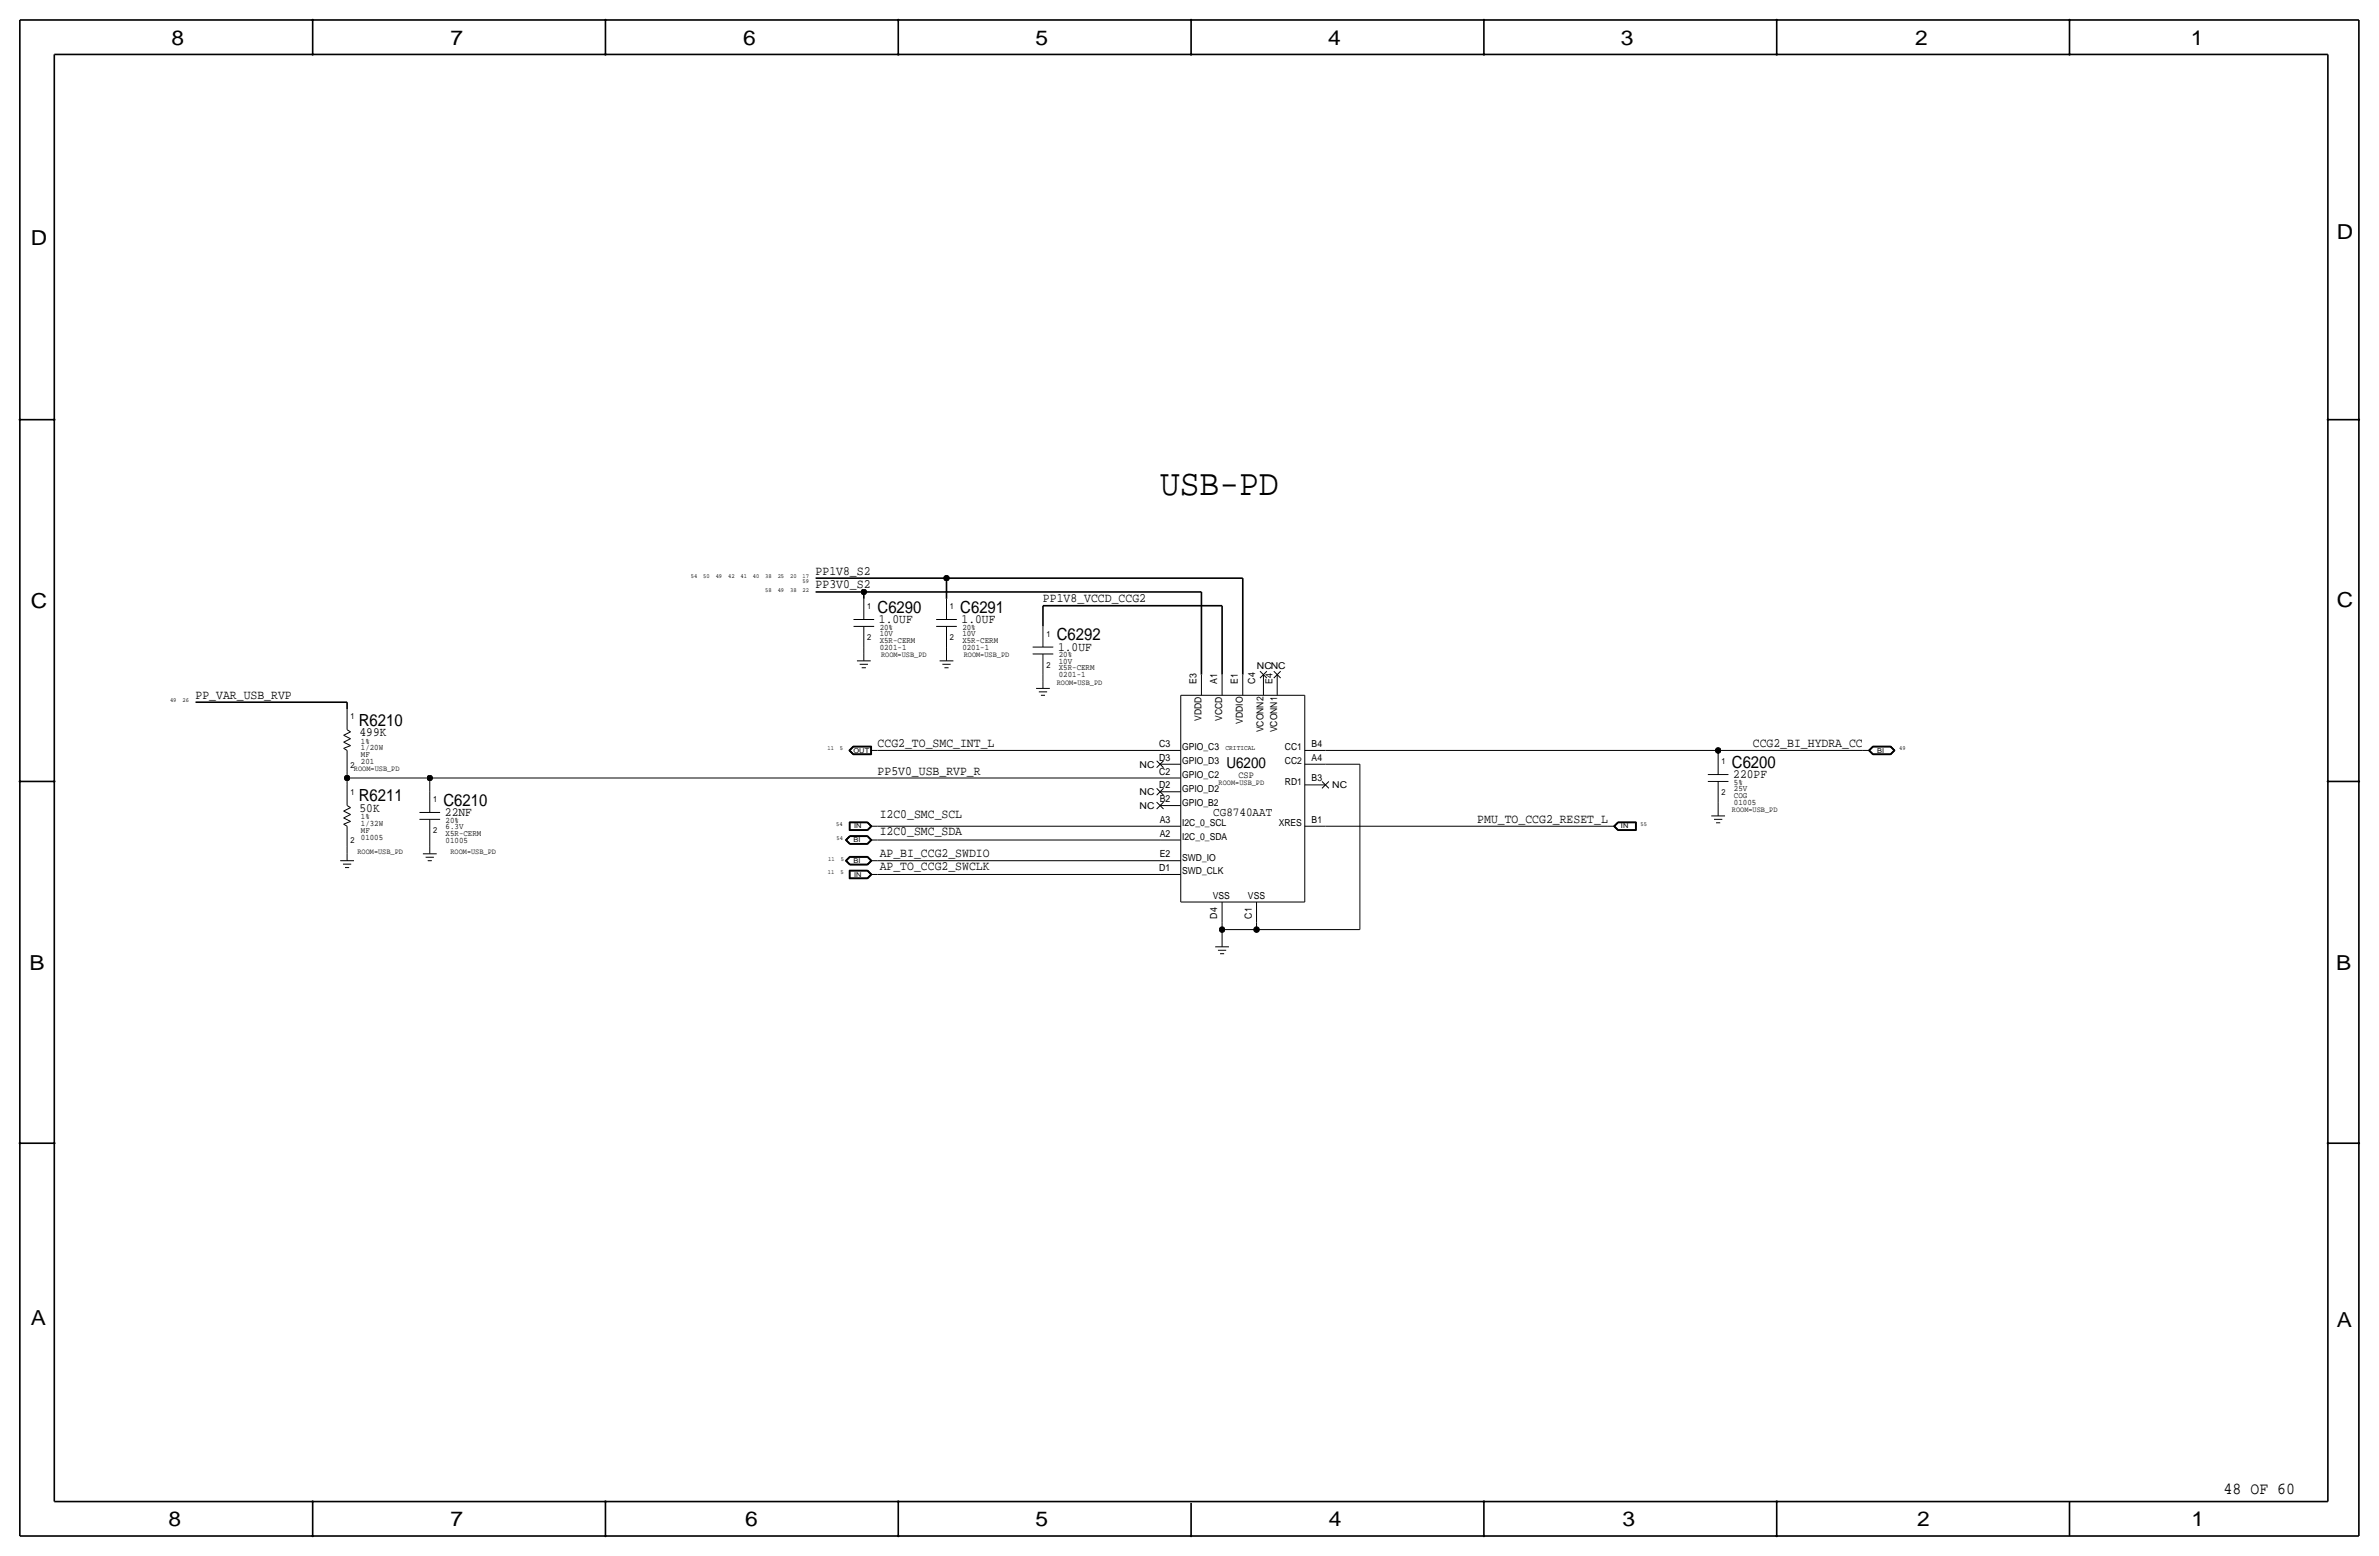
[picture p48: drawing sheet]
<svg xmlns="http://www.w3.org/2000/svg" width="877mm" height="574mm" viewBox="0 0 877 574" stroke-linecap="round" stroke-linejoin="round" font-family="sans-serif">
<defs><g id="words">
<text font-size="13.6" x="427.7" y="182.6">USB-PD</text>
<g font-size="7.6">
<text x="63.2" y="16.5">8</text>
<text x="166.1" y="16.5">7</text>
<text x="274" y="16.5">6</text>
<text x="381.7" y="16.5">5</text>
<text x="489.7" y="16.5">4</text>
<text x="597.6" y="16.5">3</text>
<text x="706.1" y="16.5">2</text>
<text x="807.7" y="16.5">1</text>
<text x="861.5" y="88.1">D</text>
<text x="11.4" y="90.4">D</text>
<text x="11.4" y="224.3">C</text>
<text x="861.5" y="223.8">C</text>
<text x="10.8" y="357.6">B</text>
<text x="861.3" y="357.4">B</text>
<text x="11.3" y="488.4">A</text>
<text x="861.5" y="489.2">A</text>
<text x="62.2" y="562.6">8</text>
<text x="166" y="562.6">7</text>
<text x="274.8" y="562.6">6</text>
<text x="381.7" y="562.6">5</text>
<text x="489.9" y="562.6">4</text>
<text x="598.1" y="562.6">3</text>
<text x="706.8" y="562.6">2</text>
<text x="807.9" y="562.6">1</text>
</g>
<g font-size="6.2">
<text x="323.5" y="225.8">C6290</text>
<text x="354" y="225.8">C6291</text>
<text x="389.6" y="236">C6292</text>
<text x="132.3" y="267.5">R6210</text>
<text x="638.5" y="283">C6200</text>
<text x="132.3" y="295.4">R6211</text>
<text x="163.5" y="296.9">C6210</text>
<text x="819.7" y="550.8">48 OF 60</text>
</g>
<text font-size="5.6" x="452.1" y="283">U6200</text>
<g font-size="4.7">
<text x="300.7" y="211.8">PP1V8_S2</text>
<text x="300.7" y="216.9">PP3V0_S2</text>
<text x="384.5" y="222">PP1V8_VCCD_CCG2</text>
<text x="324.1" y="229.6">1.0UF</text>
<text x="354.5" y="229.6">1.0UF</text>
<text x="390.1" y="239.8">1.0UF</text>
<text x="72.1" y="257.6">PP_VAR_USB_RVP</text>
<text x="132.5" y="271.3">499K</text>
<text x="323.5" y="275.3">CCG2_TO_SMC_INT_L</text>
<text x="646.2" y="275.3">CCG2_BI_HYDRA_CC</text>
<text x="323.5" y="285.5">PP5V0_USB_RVP_R</text>
<text x="639" y="286.8">220PF</text>
<text x="132.5" y="299.2">50K</text>
<text x="164" y="300.7">22NF</text>
<text x="324.3" y="301.5">I2C0_SMC_SCL</text>
<text x="544.6" y="303.3">PMU_TO_CCG2_RESET_L</text>
<text x="324.3" y="307.8">I2C0_SMC_SDA</text>
<text x="324.3" y="316">AP_BI_CCG2_SWDIO</text>
<text x="324.3" y="320.5">AP_TO_CCG2_SWCLK</text>
</g>
<text font-size="4.5" x="447.3" y="300.7">CG8740AAT</text>
<g font-size="3.6">
<text x="441.1" y="252" transform="rotate(-90 441.1 252)">E3</text>
<text x="448.8" y="252" transform="rotate(-90 448.8 252)">A1</text>
<text x="456.4" y="252" transform="rotate(-90 456.4 252)">E1</text>
<text x="462.7" y="252" transform="rotate(-90 462.7 252)">C4</text>
<text x="469.1" y="252" transform="rotate(-90 469.1 252)">E4</text>
<text x="427.4" y="275.3">C3</text>
<text x="427.4" y="280.4">D3</text>
<text x="427.4" y="285.5">C2</text>
<text x="427.4" y="290.6">D2</text>
<text x="427.6" y="295.7">B2</text>
<text x="427.6" y="303.3">A3</text>
<text x="427.6" y="308.4">A2</text>
<text x="427.6" y="316">E2</text>
<text x="427.4" y="321.1">D1</text>
<text x="448.8" y="338.6" transform="rotate(-90 448.8 338.6)">D4</text>
<text x="461.5" y="338.6" transform="rotate(-90 461.5 338.6)">C1</text>
</g>
<g font-size="3.5">
<text x="463.4" y="246.6">NCNC</text>
<text x="442.9" y="265.7" transform="rotate(-90 442.9 265.7)">VDDD</text>
<text x="450.5" y="265.7" transform="rotate(-90 450.5 265.7)">VCCD</text>
<text x="458.2" y="266.8" transform="rotate(-90 458.2 266.8)">VDDIO</text>
<text x="465.8" y="269.9" transform="rotate(-90 465.8 269.9)">VCONN2</text>
<text x="470.9" y="269.9" transform="rotate(-90 470.9 269.9)">VCONN1</text>
<text x="483.6" y="275.3">B4</text>
<text x="435.8" y="276.6">GPIO_C3</text>
<text x="435.8" y="281.7">GPIO_D3</text>
<text x="473.7" y="281.7">CC2</text>
<text x="473.7" y="276.6">CC1</text>
<text x="483.6" y="280.4">A4</text>
<text x="420.1" y="283">NC</text>
<text x="435.8" y="286.8">GPIO_C2</text>
<text x="456.6" y="286.8">CSP</text>
<text x="420.1" y="293.1">NC</text>
<text x="435.8" y="291.9">GPIO_D2</text>
<text x="473.7" y="289.3">RD1</text>
<text x="483.6" y="288">B3</text>
<text x="491.2" y="290.6">NC</text>
<text x="420.1" y="298.2">NC</text>
<text x="435.8" y="296.9">GPIO_B2</text>
<text x="435.8" y="304.6">I2C_0_SCL</text>
<text x="471.4" y="304.5">XRES</text>
<text x="483.6" y="303.3">B1</text>
<text x="435.8" y="309.6">I2C_0_SDA</text>
<text x="435.8" y="317.3">SWD_IO</text>
<text x="435.8" y="322.3">SWD_CLK</text>
<text x="447.1" y="331.5">VSS</text>
<text x="460.1" y="331.5">VSS</text>
</g>
<g font-size="3.1">
<text x="319.7" y="224.5">1</text>
<text x="350.2" y="224.5">1</text>
<text x="324.3" y="232.2">20%</text>
<text x="354.8" y="232.2">20%</text>
<text x="319.7" y="236">2</text>
<text x="324.3" y="239.5">0201-1</text>
<text x="324.3" y="237">X5R-CERM</text>
<text x="324.3" y="234.4">10V</text>
<text x="350.2" y="236">2</text>
<text x="354.8" y="237">X5R-CERM</text>
<text x="354.8" y="234.4">10V</text>
<text x="354.8" y="239.5">0201-1</text>
<text x="385.8" y="234.7">1</text>
<text x="390.3" y="244.6">10V</text>
<text x="390.3" y="242.3">20%</text>
<text x="385.8" y="246.1">2</text>
<text x="390.3" y="249.7">0201-1</text>
<text x="390.3" y="247.1">X5R-CERM</text>
<text x="129.2" y="265.2">1</text>
<text x="133" y="274.1">1%</text>
<text x="133" y="276.6">1/20W</text>
<text x="133" y="279.1">MF</text>
<text x="133" y="281.7">201</text>
<text x="634.7" y="281.7">1</text>
<text x="129.2" y="283">2</text>
<text x="129.2" y="293.1">1</text>
<text x="634.7" y="293.1">2</text>
<text x="639.3" y="291.6">25V</text>
<text x="639.3" y="289.3">5%</text>
<text x="159.7" y="295.7">1</text>
<text x="639.3" y="294.1">COG</text>
<text x="639.3" y="296.7">01005</text>
<text x="133" y="302">1%</text>
<text x="133" y="304.5">1/32W</text>
<text x="164.3" y="303.3">20%</text>
<text x="164.3" y="305.6">6.3V</text>
<text x="129.2" y="310.9">2</text>
<text x="133" y="307.1">MF</text>
<text x="133" y="309.6">01005</text>
<text x="159.7" y="307.1">2</text>
<text x="164.3" y="308.1">X5R-CERM</text>
<text x="164.3" y="310.6">01005</text>
</g>
<g font-size="2.9">
<text x="324.8" y="242.3">ROOM=USB_PD</text>
<text x="355.3" y="242.3">ROOM=USB_PD</text>
<text x="389.6" y="252.5">ROOM=USB_PD</text>
<text x="130.5" y="284.2">ROOM=USB_PD</text>
<text x="449.3" y="289.3">ROOM=USB_PD</text>
<text x="638.5" y="299.5">ROOM=USB_PD</text>
<text x="131.8" y="314.7">ROOM=USB_PD</text>
<text x="166.1" y="314.7">ROOM=USB_PD</text>
</g>
<text font-size="2.6" x="451.8" y="276.6">CRITICAL</text>
<g font-size="2.5">
<text x="314.7" y="277.4">OUT</text>
<text x="692.1" y="277.4">BI</text>
<text x="314.9" y="305.3">IN</text>
<text x="597.6" y="305.3">IN</text>
<text x="314.7" y="310.4">BI</text>
<text x="314.7" y="318">BI</text>
<text x="314.9" y="323.1">IN</text>
</g>
<g font-size="2.3">
<text x="254.7" y="213.1">54</text>
<text x="259.3" y="213.1">50</text>
<text x="263.9" y="213.1">49</text>
<text x="268.4" y="213.1">42</text>
<text x="273" y="213.1">41</text>
<text x="277.6" y="213.1">40</text>
<text x="282.1" y="213.1">38</text>
<text x="286.7" y="213.1">25</text>
<text x="291.3" y="213.1">20</text>
<text x="295.9" y="214.9">59</text>
<text x="295.9" y="213.1">17</text>
<text x="282.1" y="218.2">58</text>
<text x="286.7" y="218.2">49</text>
<text x="291.3" y="218.2">38</text>
<text x="295.9" y="218.2">22</text>
<text x="62.7" y="258.8">49</text>
<text x="67.3" y="258.8">26</text>
<text x="305.1" y="276.6">11</text>
<text x="309.7" y="276.6">5</text>
<text x="700.2" y="276.6">49</text>
<text x="308.3" y="304.5">54</text>
<text x="604.8" y="304.5">55</text>
<text x="308.4" y="309.6">54</text>
<text x="305.4" y="317.2">11</text>
<text x="309.9" y="317.2">5</text>
<text x="305.3" y="322.3">11</text>
<text x="309.8" y="322.3">5</text>
</g>
</g></defs>
<g fill="none" stroke="#000" stroke-width=".37">
<path d="M314.7 228.3h7.6zM314.7 230.9h7.6zM318.5 238.5v2.5zM318.5 220.7v7.6zM318.5 230.9v7.6zM345.1 230.9h7.7zM345.1 228.3h7.7zM348.9 238.5v2.5zM348.9 220.7v7.6zM348.9 230.9v7.6zM380.7 238.5h7.6zM384.5 230.9v7.6z"/>
<path d="M315.9 243.6h5.1zM316.9 244.9h3.1zM317.7 246.1h1.5zM318.5 241v2.6zM346.4 243.6h5.1zM347.4 244.9h3.1zM348.2 246.1h1.5zM348.9 241v2.6zM380.7 241h7.6zM382 253.7h5zM383 255h3zM383.7 256.3h1.6z"/>
<path d="M384.5 248.7v2.5zM384.5 251.2v2.5zM384.5 241v7.7zM435.3 256.3h45.7zM435.3 256.3v76.2zM442.9 248.7v7.6zM450.5 248.7v7.6zM458.2 248.7v7.6zM464.5 249.9l2.6-2.5zM464.5 247.4l2.6 2.5zM465.8 248.7v7.6zM469.6 249.9l2.5-2.5z"/>
<path d="M469.6 247.4l2.5 2.5zM470.9 248.7v7.6zM481 256.3v76.2zM126.7 275.8l1.3 .8zM126.7 273.6l2.5 1.2zM126.7 271l2.5 1.3zM126.7 275.8l2.5-1zM126.7 273.6l2.5-1.3zM126.7 271l2.5-1.3zM128 276.6v7.6zM128 261.4v7.6zM128 269l1.2 .7z"/>
<path d="M312.9 276.6l1.6-1.6zM312.9 276.6l1.6 1.6zM313.1 276.6l1.5-1.5zM313.1 276.6l1.5 1.5zM313.2 276.6l1.4-1.4zM313.2 276.6l1.4 1.4zM313.4 276.6l1.3 1.3zM313.4 276.6l1.3-1.3zM314.5 278.2h6.8zM314.5 275h6.8zM314.6 275.1h6.6zM314.6 278.1h6.6z"/>
<path d="M314.6 275.2h6.5zM314.6 278h6.5zM314.7 275.3h6.3zM314.7 277.9h6.3zM321 275.3v2.6zM321 276.6h2.5zM321.1 275.2v2.8zM321.2 275.1v3zM321.3 275v3.2zM323.5 276.6h104.2zM427.7 276.6h7.6zM481 276.6h7.6z"/>
<path d="M488.6 276.6h144.8zM633.4 276.6h53.4zM633.4 277.9v7.6zM686.8 276.6h2.5zM688.8 276.6l1.6 1.6zM688.8 276.6l1.6-1.6zM689 276.6l1.5-1.5zM689 276.6l1.5 1.5zM689.2 276.6l1.3 1.4zM689.3 276.6l1.3-1.3zM689.3 276.6l1.3 1.3zM690.4 278.2h6.7z"/>
<path d="M690.4 275h6.7zM690.5 275.1h6.5zM690.5 278.1h6.5zM690.5 275.2l-1.3 1.4zM690.5 278h6.5zM690.5 275.2h6.5zM690.6 277.9h6.3zM690.6 275.3h6.3zM696.9 275.3l1.3 1.3zM696.9 277.9l1.3-1.3zM697 275.2l1.3 1.4zM697 278.1l1.5-1.5z"/>
<path d="M697 275.1l1.5 1.5zM697.1 275l1.6 1.6zM698.3 276.6l-1.3 1.4zM698.7 276.6l-1.6 1.6zM126.7 299l2.5 1.2zM126.7 299l2.5-1.3zM128 286.8h30.4zM128 286.8v2.5zM128 284.2v2.6zM128 289.3v7.6zM128 296.9l1.2 .8zM154.6 299.5h7.7z"/>
<path d="M158.4 286.8v5zM158.4 291.8v7.7zM158.4 286.8h269.3zM426.4 293.1l2.6-2.5zM426.4 290.6l2.6 2.5zM426.4 283l2.6-2.6zM426.4 280.4l2.6 2.6zM426.4 298.2l2.6-2.5zM426.4 295.7l2.6 2.5zM427.7 291.8h7.6zM427.7 296.9h7.6zM427.7 281.7h7.6z"/>
<path d="M427.7 286.8h7.6zM481 289.3h7.6zM481 281.7h7.6zM487.4 290.6l2.5-2.6zM487.4 288l2.5 2.6zM488.6 281.7h12.7zM501.3 281.7v60.9zM629.6 288h7.6zM629.6 285.5h7.6zM633.4 295.7v2.5zM633.4 298.2v2.5zM633.4 288v7.7z"/>
<path d="M125.4 317.2h5.1zM126.4 318.5h3.1zM126.7 303.8l1.3 .7zM126.7 301.5l2.5 1.3zM126.7 303.8l2.5-1zM126.7 301.5l2.5-1.3zM127.2 319.8h1.5zM128 312.2v2.5zM128 304.5v7.7zM128 314.7v2.5zM154.6 302h7.7zM155.9 314.7h5.1z"/>
<path d="M156.9 316h3.1zM157.7 317.2h1.5zM158.4 309.6v2.6zM158.4 302v7.6zM158.4 312.2v2.5zM311.7 317.2l1.5 1.6zM311.7 309.6l1.5 1.6zM311.7 317.2l1.5-1.5zM311.7 309.6l1.5-1.5zM311.8 317.2l1.5 1.5zM311.8 309.6l1.5 1.5zM311.8 317.2l1.5-1.4z"/>
<path d="M311.8 309.6l1.5-1.4zM312 317.2l1.3-1.3zM312 309.6l1.3-1.3zM312 317.2l1.3 1.4zM312 309.6l1.3 1.4zM312.1 317.2l1.3 1.3zM312.1 309.6l1.3 1.3zM312.1 317.2l1.3-1.2zM312.1 309.6l1.3-1.2zM313.1 303v3.1zM313.1 306.1h6.8zM313.1 303h6.8z"/>
<path d="M313.2 303.1v2.9zM313.2 306h6.6zM313.2 303.1h6.6zM313.2 318.8h6.7zM313.2 311.2h6.7zM313.2 315.7h6.7zM313.2 308.1h6.7zM313.3 303.2v2.7zM313.3 305.9h6.5zM313.3 318.7h6.5zM313.3 311.1h6.5zM313.3 303.2h6.5z"/>
<path d="M313.3 315.8h6.5zM313.3 308.2h6.5zM313.3 315.9h6.5zM313.3 308.3h6.5zM313.3 318.6h6.5zM313.3 311h6.5zM313.4 303.3h6.3zM313.4 303.3v2.5zM313.4 305.8h6.3zM313.4 318.5h6.3zM313.4 316h6.3zM313.4 310.9h6.3z"/>
<path d="M313.4 308.4h6.3zM319.7 303.3l1.3 1.2zM319.7 316l1.3 1.2zM319.7 308.4l1.3 1.2zM319.7 305.8l1.3-1.3zM319.7 318.5l1.3-1.3zM319.7 310.9l1.3-1.3zM319.8 305.9l1.4-1.4zM319.8 318.6l1.4-1.4zM319.8 311l1.4-1.4zM319.8 303.2l1.4 1.3zM319.8 315.9l1.4 1.3z"/>
<path d="M319.8 308.3l1.4 1.3zM319.8 303.1l1.5 1.4zM319.8 315.8l1.5 1.4zM319.8 308.2l1.5 1.4zM319.8 306l1.5-1.5zM319.8 318.7l1.5-1.5zM319.8 311.1l1.5-1.5zM319.9 303l1.6 1.5zM319.9 315.7l1.6 1.5zM319.9 308.1l1.6 1.5zM319.9 306.1l1.6-1.6zM319.9 318.8l1.6-1.6z"/>
<path d="M319.9 311.2l1.6-1.6zM321 304.5h2.5zM321 317.2h2.5zM321 309.6h2.5zM323.5 309.6h104.2zM323.5 304.5h104.2zM323.5 317.2h104.2zM427.7 304.5h7.6zM427.7 309.6h7.6zM427.7 317.2h7.6zM481 304.5h7.6zM488.6 304.5h104.2z"/>
<path d="M592.8 304.5h2.5zM594.9 304.5l1.5 1.6zM595 304.5l1.5-1.4zM595 304.5l1.5 1.5zM595.2 304.5l1.3 1.4zM595.3 304.5l1.3 1.3zM595.3 304.5l1.3-1.2zM596.4 303h6.8zM596.4 303l-1.5 1.5zM596.4 306.1h6.8zM596.5 306h6.6zM596.5 303.1h6.6z"/>
<path d="M596.5 303.2l-1.3 1.3zM596.5 305.9h6.5zM596.5 303.2h6.5zM596.6 303.3h6.3zM596.6 305.8h6.3zM602.9 303.3v2.5zM603 303.2v2.7zM603.1 303.1v2.9zM603.2 303v3.1zM630.9 300.7h5.1zM631.9 302h3.1zM632.7 303.3h1.5z"/>
<path d="M313.1 320.8v3.1zM313.1 323.9h6.8zM313.1 320.8h6.8zM313.2 320.9v2.9zM313.2 323.8h6.6zM313.2 320.9h6.6zM313.3 321v2.7zM313.3 323.7h6.5zM313.3 321h6.5zM313.4 321.1h6.3zM313.4 321.1v2.5zM313.4 323.6h6.3z"/>
<path d="M319.7 321.1l1.3 1.2zM319.7 323.6l1.3-1.3zM319.8 323.7l1.4-1.4zM319.8 321l1.4 1.3zM319.8 320.9l1.5 1.4zM319.8 323.8l1.5-1.5zM319.9 320.8l1.6 1.5zM319.9 323.9l1.6-1.6zM321 322.3h2.5zM323.5 322.3h104.2zM427.7 322.3h7.6zM435.3 332.5h45.7z"/>
<path d="M450.5 332.5v7.6zM463.2 332.5v7.6zM448 349h5.1zM449 350.3h3.1zM449.8 351.5h1.5zM450.5 342.6h12.7zM450.5 342.6v3.9zM450.5 340.1v2.5zM450.5 346.5v2.5zM463.2 340.1v2.5zM463.2 342.6h38.1z"/>
</g>
<g fill="none" stroke="#000" stroke-width=".6" stroke-linecap="butt">
<path d="M7.3 7.4v558.8zM7.3 7.4h862.3zM115.3 7.4v12.7zM223.2 7.4v12.7zM331.2 7.4v12.7zM439.1 7.4v12.7zM547.1 7.4v12.7zM655 7.4v12.7zM763 7.4v12.7zM869.6 7.4v558.8zM20 20.1v533.4zM20 20.1h838.2z"/>
<path d="M858.2 20.1v533.4zM7.3 154.7h12.7zM858.2 154.7h11.4zM300.7 213.1h48.2zM300.7 218.2h17.8zM318.5 218.2v2.5zM318.5 218.2h124.4zM348.9 213.1v7.6zM348.9 213.1h109.3zM442.9 218.2v30.5zM458.2 213.1v35.6zM384.5 223.3h66z"/>
<path d="M384.5 223.3v7.6zM450.5 223.3v25.4zM72.1 258.8h55.9zM128 258.8v2.6zM633.4 276.6v1.3zM7.3 288h12.7zM858.2 288h11.4zM7.3 421.4h12.7zM858.2 421.4h11.4zM20 553.5h838.2zM115.3 553.5v12.7zM223.2 553.5v12.7z"/>
<path d="M331.2 553.5v12.7zM439.1 554v12.2zM547.1 553.5v12.7zM655 553.5v12.7zM763 553.5v12.7zM7.3 566.2h862.3z"/>
</g>
<g fill="#000" stroke="#000" stroke-width=".37">
<path d="M115.1 7.2h.4v.3h-.4zM115.1 19.9h.4v.3h-.4zM223 7.2h.4v.3h-.4zM223 19.9h.4v.3h-.4zM331 19.9h.4v.3h-.4zM331 7.2h.4v.3h-.4zM438.9 7.2h.4v.3h-.4zM438.9 19.9h.4v.3h-.4zM546.9 7.2h.4v.3h-.4zM546.9 19.9h.4v.3h-.4zM654.8 19.9h.4v.3h-.4zM654.8 7.2h.4v.3h-.4z"/>
<path d="M762.8 19.9h.4v.3h-.4zM762.8 7.2h.4v.3h-.4zM7.1 154.5h.4v.4h-.4zM19.8 154.5h.4v.4h-.4zM858 154.5h.4v.4h-.4zM869.5 154.5h.3v.4h-.3zM7.1 287.9h.4v.3h-.4zM19.8 287.9h.4v.3h-.4zM858 287.9h.4v.3h-.4zM869.5 287.9h.3v.3h-.3zM7.1 421.2h.4v.4h-.4zM19.8 421.2h.4v.4h-.4z"/>
<path d="M858 421.2h.4v.4h-.4zM869.5 421.2h.3v.4h-.3zM115.1 553.3h.4v.3h-.4zM223 553.3h.4v.3h-.4zM331 553.3h.4v.3h-.4zM546.9 553.3h.4v.3h-.4zM654.8 553.3h.4v.3h-.4zM115.1 566h.4v.3h-.4zM223 566h.4v.3h-.4zM331 566h.4v.3h-.4zM438.9 566h.4v.3h-.4zM546.9 566h.4v.3h-.4z"/>
<path d="M654.8 566h.4v.3h-.4z"/>
<circle cx="318.5" cy="218.2" r="1.02"/>
<circle cx="348.9" cy="213.1" r="1.02"/>
<circle cx="633.4" cy="276.6" r="1.02"/>
<circle cx="128" cy="286.8" r="1.02"/>
<circle cx="158.4" cy="286.8" r="1.02"/>
<circle cx="450.5" cy="342.6" r="1.02"/>
<circle cx="463.2" cy="342.6" r="1.02"/>
</g>
<use href="#words"/>
</svg>
